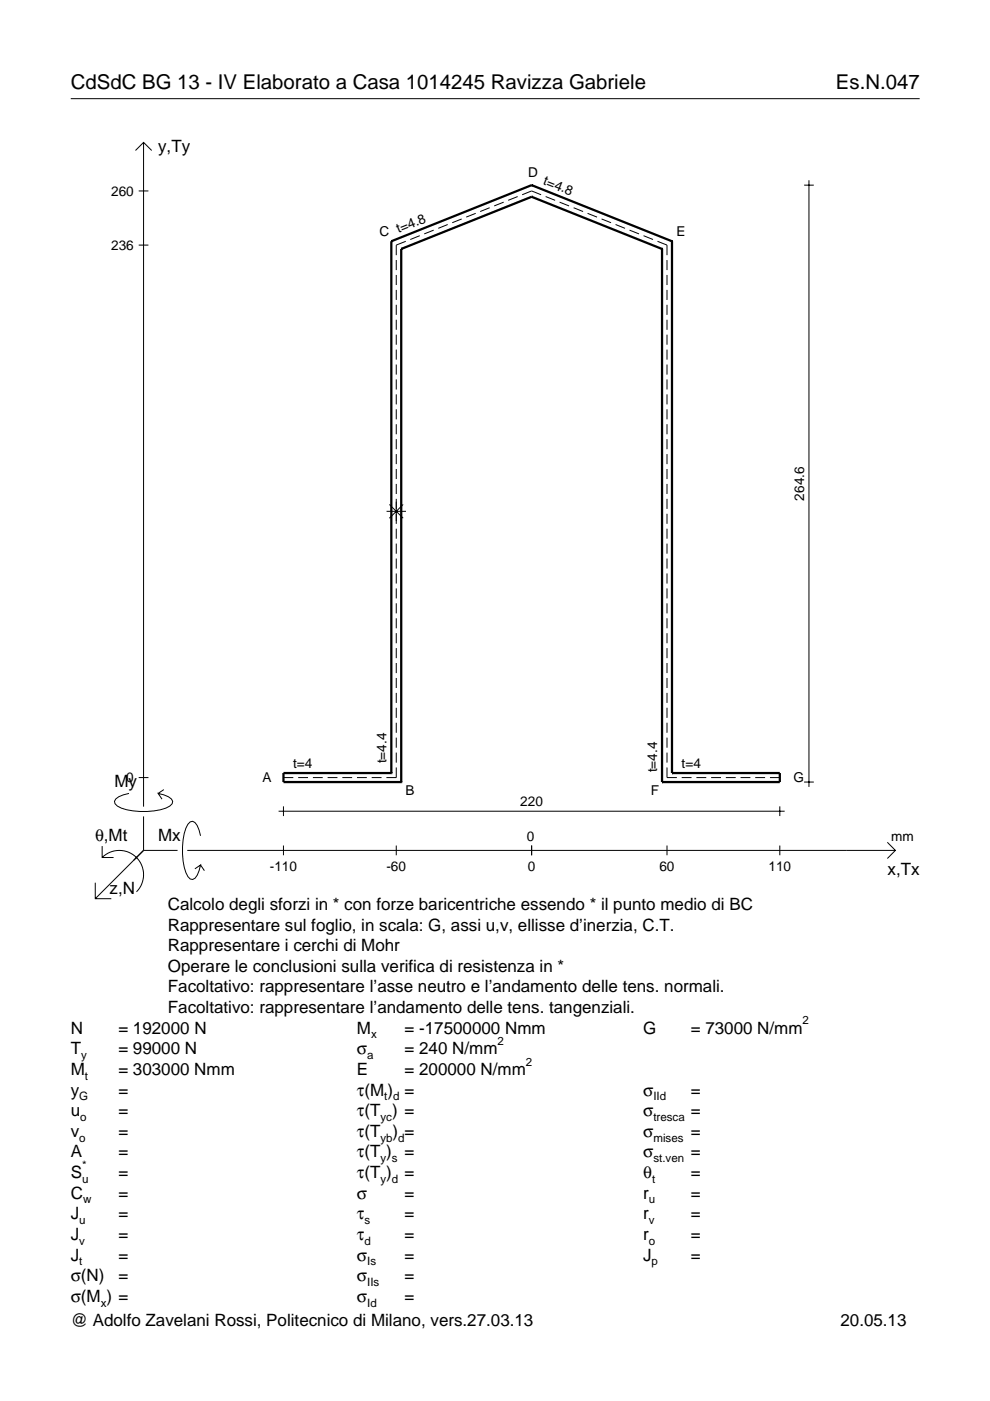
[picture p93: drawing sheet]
<svg xmlns="http://www.w3.org/2000/svg" width="210mm" height="297mm" viewBox="0 0 210 297" stroke-linecap="round" stroke-linejoin="round" font-family="sans-serif">
<defs><g id="words">
<g font-size="4.3">
<text x="15" y="18.9">CdSdC BG 13 - IV Elaborato a Casa 1014245 Ravizza Gabriele</text>
<text x="177.2" y="18.9">Es.N.047</text>
</g>
<g font-size="3.6">
<text x="33.5" y="32.3">y,Ty</text>
<text x="24.3" y="166.9">My</text>
<text x="20.1" y="178.2">θ,Mt</text>
<text x="33.5" y="178.2">Mx</text>
<text x="188.2" y="185.5">x,Tx</text>
<text x="23.2" y="189.6">z,N</text>
<text x="35.6" y="192.9">Calcolo degli sforzi in * con forze baricentriche essendo * il punto medio di BC</text>
<text x="35.6" y="197.3">Rappresentare sul foglio, in scala: G, assi u,v, ellisse d’inerzia, C.T.</text>
<text x="35.6" y="201.7">Rappresentare i cerchi di Mohr</text>
<text x="35.6" y="206">Operare le conclusioni sulla verifica di resistenza in *</text>
<text x="35.6" y="210.4">Facoltativo: rappresentare l’asse neutro e l’andamento delle tens. normali.</text>
<text x="35.6" y="214.8">Facoltativo: rappresentare l’andamento delle tens. tangenziali.</text>
<text x="15" y="219.2">N</text>
<text x="25.1" y="219.2">= 192000 N</text>
<text x="75.7" y="219.2">M</text>
<text x="85.8" y="219.2">= -17500000 Nmm</text>
<text x="136.4" y="219.2">G</text>
<text x="146.5" y="219.2">= 73000 N/mm</text>
<text x="15" y="227.9">M</text>
<text x="15" y="223.5">T</text>
<text x="25.1" y="223.5">= 99000 N</text>
<text x="25.1" y="227.9">= 303000 Nmm</text>
<text x="75.7" y="223.5">σ</text>
<text x="75.7" y="227.9">E</text>
<text x="85.8" y="223.5">= 240 N/mm</text>
<text x="85.8" y="227.9">= 200000 N/mm</text>
<text x="15" y="232.3">y</text>
<text x="25.1" y="232.3">=</text>
<text x="75.7" y="232.3">τ(M ) =</text>
<text x="136.4" y="232.3">σ</text>
<text x="146.5" y="232.3">=</text>
<text x="15" y="236.7">u</text>
<text x="25.1" y="236.7">=</text>
<text x="75.7" y="236.7">τ(T ) =</text>
<text x="136.4" y="236.7">σ</text>
<text x="146.5" y="236.7">=</text>
<text x="15" y="241">v</text>
<text x="15" y="245.4">A</text>
<text x="25.1" y="241">=</text>
<text x="25.1" y="245.4">=</text>
<text x="75.7" y="245.4">τ(T )</text>
<text x="75.7" y="241">τ(T</text>
<text x="83.3" y="241">) =</text>
<text x="85.8" y="245.4">=</text>
<text x="136.4" y="241">σ</text>
<text x="136.4" y="245.4">σ</text>
<text x="146.5" y="241">=</text>
<text x="146.5" y="245.4">=</text>
<text x="15" y="249.8">S</text>
<text x="25.1" y="249.8">=</text>
<text x="75.7" y="249.8">τ(T )</text>
<text x="85.8" y="249.8">=</text>
<text x="136.4" y="249.8">θ</text>
<text x="146.5" y="249.8">=</text>
<text x="15" y="254.2">C</text>
<text x="25.1" y="254.2">=</text>
<text x="75.7" y="254.2">σ</text>
<text x="85.8" y="254.2">=</text>
<text x="136.4" y="254.2">r</text>
<text x="146.5" y="254.2">=</text>
<text x="15" y="258.5">J</text>
<text x="15" y="262.9">J</text>
<text x="25.1" y="258.5">=</text>
<text x="25.1" y="262.9">=</text>
<text x="75.7" y="258.5">τ</text>
<text x="75.7" y="262.9">τ</text>
<text x="85.8" y="258.5">=</text>
<text x="85.8" y="262.9">=</text>
<text x="136.4" y="258.5">r</text>
<text x="136.4" y="262.9">r</text>
<text x="146.5" y="258.5">=</text>
<text x="146.5" y="262.9">=</text>
<text x="15" y="267.3">J</text>
<text x="25.1" y="267.3">=</text>
<text x="75.7" y="267.3">σ</text>
<text x="85.8" y="267.3">=</text>
<text x="136.4" y="267.3">J</text>
<text x="146.5" y="267.3">=</text>
<text x="15" y="271.7">σ(N)</text>
<text x="25.1" y="271.7">=</text>
<text x="75.7" y="271.7">σ</text>
<text x="85.8" y="271.7">=</text>
<text x="15" y="281.2">@ Adolfo Zavelani Rossi, Politecnico di Milano, vers.27.03.13</text>
<text x="15" y="276">σ(M ) =</text>
<text x="75.7" y="276">σ</text>
<text x="85.8" y="276">=</text>
<text x="178.2" y="281.2">20.05.13</text>
</g>
<g font-size="2.9">
<text x="23.6" y="41.5">260</text>
<text x="112" y="37.4">D</text>
<text x="115" y="39.1" transform="rotate(22 115 39.1)">t=4.8</text>
<text x="23.6" y="53">236</text>
<text x="80.5" y="50.1">C</text>
<text x="84.5" y="49.4" transform="rotate(-22 84.5 49.4)">t=4.8</text>
<text x="143.5" y="50.1">E</text>
<text x="170.5" y="106.1" transform="rotate(-90 170.5 106.1)">264.6</text>
<text x="81.9" y="161.8" transform="rotate(-90 81.9 161.8)">t=4.4</text>
<text x="26.8" y="165.9">0</text>
<text x="55.7" y="165.8">A</text>
<text x="62.2" y="162.9">t=4</text>
<text x="139.3" y="163.8" transform="rotate(-90 139.3 163.8)">t=4.4</text>
<text x="144.5" y="162.9">t=4</text>
<text x="168.3" y="165.8">G</text>
<text x="86" y="168.5">B</text>
<text x="110.3" y="171">220</text>
<text x="138" y="168.5">F</text>
<text x="111.7" y="178.2">0</text>
<text x="189" y="178.2">mm</text>
<text x="57.2" y="184.7">-110</text>
<text x="81.9" y="184.7">-60</text>
<text x="111.9" y="184.7">0</text>
<text x="139.8" y="184.7">60</text>
<text x="162.9" y="184.7">110</text>
</g>
<g font-size="2.4">
<text x="78.7" y="220.2">x</text>
<text x="105.5" y="221.5">2</text>
<text x="170.2" y="217.2">2</text>
<text x="17.2" y="224.5">y</text>
<text x="77.9" y="224.5">a</text>
<text x="111.5" y="225.9">2</text>
<text x="16.8" y="233.3">G</text>
<text x="18" y="228.9">t</text>
<text x="81.5" y="233.3">t d</text>
<text x="138.5" y="233.3">IId</text>
<text x="17" y="237.7">o</text>
<text x="80.7" y="237.7">yc</text>
<text x="138.5" y="237.7">tresca</text>
<text x="16.8" y="242">o</text>
<text x="80.7" y="242">yb d</text>
<text x="138.5" y="242">mises</text>
<text x="17.4" y="250.8">u</text>
<text x="17.4" y="247.8">*</text>
<text x="80.7" y="246.4">y s</text>
<text x="80.7" y="250.8">y d</text>
<text x="138.2" y="250.8">t</text>
<text x="138.5" y="246.4">st.ven</text>
<text x="17.6" y="255.2">w</text>
<text x="137.6" y="255.2">u</text>
<text x="16.8" y="259.5">u</text>
<text x="16.8" y="263.9">v</text>
<text x="77.3" y="259.5">s</text>
<text x="77.3" y="263.9">d</text>
<text x="137.6" y="259.5">v</text>
<text x="137.6" y="263.9">o</text>
<text x="16.8" y="268.3">t</text>
<text x="77.9" y="268.3">Is</text>
<text x="138.2" y="268.3">p</text>
<text x="77.9" y="272.7">IIs</text>
<text x="21.4" y="277">x</text>
<text x="77.9" y="277">Id</text>
</g>
</g></defs>
<g fill="none" stroke="#000" stroke-width=".21">
<path d="M15 20.9h180M28.7 31.9l1.7-1.7 1.8 1.7M30.4 30.2v140.8M170.5 39.3h2M171.5 38.2v128.6M29.4 40.5h2.1M29.4 52h2.1M84 55.1v2.2M84 58.3v2.1M86 51.2l-2 .8v2.1M89 50l-2 .8M92 48.8l-2.1 .8"/>
<path d="M94.9 47.6l-2 .8M97.9 46.4l-2 .8M100.9 45.2l-2.1 .8M103.8 44l-2 .9M106.8 42.9l-2 .8M109.8 41.7l-2.1 .8M110.7 41.3l2-.8 2 .8M115.7 41.7l2 .8M118.6 42.9l2.1 .8M121.6 44l2 .9M124.6 45.2l2 .8M127.5 46.4l2.1 .8"/>
<path d="M130.5 47.6l2 .8M133.5 48.8l2 .8M136.4 50l2.1 .8M139.4 51.2l2 .8v2.1M141.4 55.1v2.2M141.4 58.3v2.1M84 61.5v2.1M84 64.6v2.2M84 67.8v2.1M84 71v2.1M84 74.1v2.2M84 77.3v2.1"/>
<path d="M141.4 61.5v2.1M141.4 64.6v2.2M141.4 67.8v2.1M141.4 71v2.1M141.4 74.1v2.2M141.4 77.3v2.1M84 80.4v2.2M84 83.6v2.1M84 86.8v2.1M84 89.9v2.2M84 93.1v2.1M84 96.3v2.1"/>
<path d="M84 99.4v2.2M141.4 80.4v2.2M141.4 83.6v2.1M141.4 86.8v2.1M141.4 89.9v2.2M141.4 93.1v2.1M141.4 96.3v2.1M141.4 99.4v2.2M82 108.4h4.1M82.6 107l2.9 2.9M84 102.6v2.1M84 105.8v5.3"/>
<path d="M84 112.1v2.1M84 115.3v2.1M84 118.4v2.2M85.5 107l-2.9 2.9M141.4 102.6v2.1M141.4 105.8v2.1M141.4 108.9v2.2M141.4 112.1v2.1M141.4 115.3v2.1M141.4 118.4v2.2M84 121.6v2.1M84 124.8v2.1"/>
<path d="M84 127.9v2.2M84 131.1v2.1M84 134.2v2.2M84 137.4v2.1M141.4 121.6v2.1M141.4 124.8v2.1M141.4 127.9v2.2M141.4 131.1v2.1M141.4 134.2v2.2M141.4 137.4v2.1M84 140.6v2.1M84 143.7v2.2"/>
<path d="M84 146.9v2.1M84 150.1v2.1M84 153.2v2.2M84 156.4v2.1M84 159.6v2.1M141.4 140.6v2.1M141.4 143.7v2.2M141.4 146.9v2.1M141.4 150.1v2.1M141.4 153.2v2.2M141.4 156.4v2.1M141.4 159.6v2.1"/>
<path d="M21.7 179.4v2.4h2.4M27.3 168.2a3.6 3.6 0 0 0-3 1.7l.1 .5a5.6 5.6 0 0 0 3.8 1.5 13.4 13.4 0 0 0 7.8-1l.5-.5 .1-.5a3.6 3.6 0 0 0-3.1-1.7l.8 1.2M29.4 164.9h2.1M30.4 173.1v7.2M34.7 167.4l-1.2 .8M42.5 177.2a3.6 3.6 0 0 0-1.7-3.1l-.5 .2a5.7 5.7 0 0 0-1.5 3.7 13.3 13.3 0 0 0 1 7.9l.5 .5 .5 .1a3.6 3.6 0 0 0 1.7-3.1l-1.2 .8M59.1 172h107.3M60.1 164.9h2.1M60.1 171v2M60.1 179.3v2M63.2 164.9h2.1M66.3 164.9h2.1"/>
<path d="M69.5 164.9h2M72.6 164.9h2.1M75.7 164.9h2.1M78.8 164.9h2.1M84 162.7v2.2h-2.1M84 179.3v2M112.7 179.3v2M141.4 162.7v2.2h2.1M141.4 179.3v2M144.5 164.9h2.1M147.7 164.9h2M150.8 164.9h2.1"/>
<path d="M153.9 164.9h2.1M157 164.9h2.1M160.1 164.9h2.1M163.2 164.9h2.1M165.3 171v2M165.3 179.3v2M170.5 165.8h2M188.1 178.6l1.7 1.7-1.7 1.7M20.2 187.2v3.3h3.4M21.7 181.8a5.1 5.1 0 0 1 7.2 0 5.1 5.1 0 0 1 0 7.3M30.4 180.3l-10.2 10.2M30.4 180.3h7.2"/>
<path d="M39.7 180.3h150.1M42.5 183.4l.8 1.2"/>
</g>
<g fill="none" stroke="#000" stroke-width=".48">
<path d="M112.7 39.3h.1M112.7 39.3l-29.7 11.9M112.7 39.3l29.8 11.9M83 51.2h.1M83 51.2v112.7M85.1 52.8h.1M85.1 52.8v113M112.7 41.7h.1M112.7 41.7l-27.6 11.1M112.7 41.7l27.7 11.1M140.4 52.8h.1M140.4 52.8v113"/>
<path d="M142.5 51.2h.1M142.5 51.2v112.7M83 163.9h.1M83 163.9h-22.9v1.9h25M85.1 165.8h.1M140.4 165.8h.1M142.5 163.9h.1M142.5 163.9h22.8v1.9h-24.9"/>
</g>
<use href="#words"/>
</svg>
